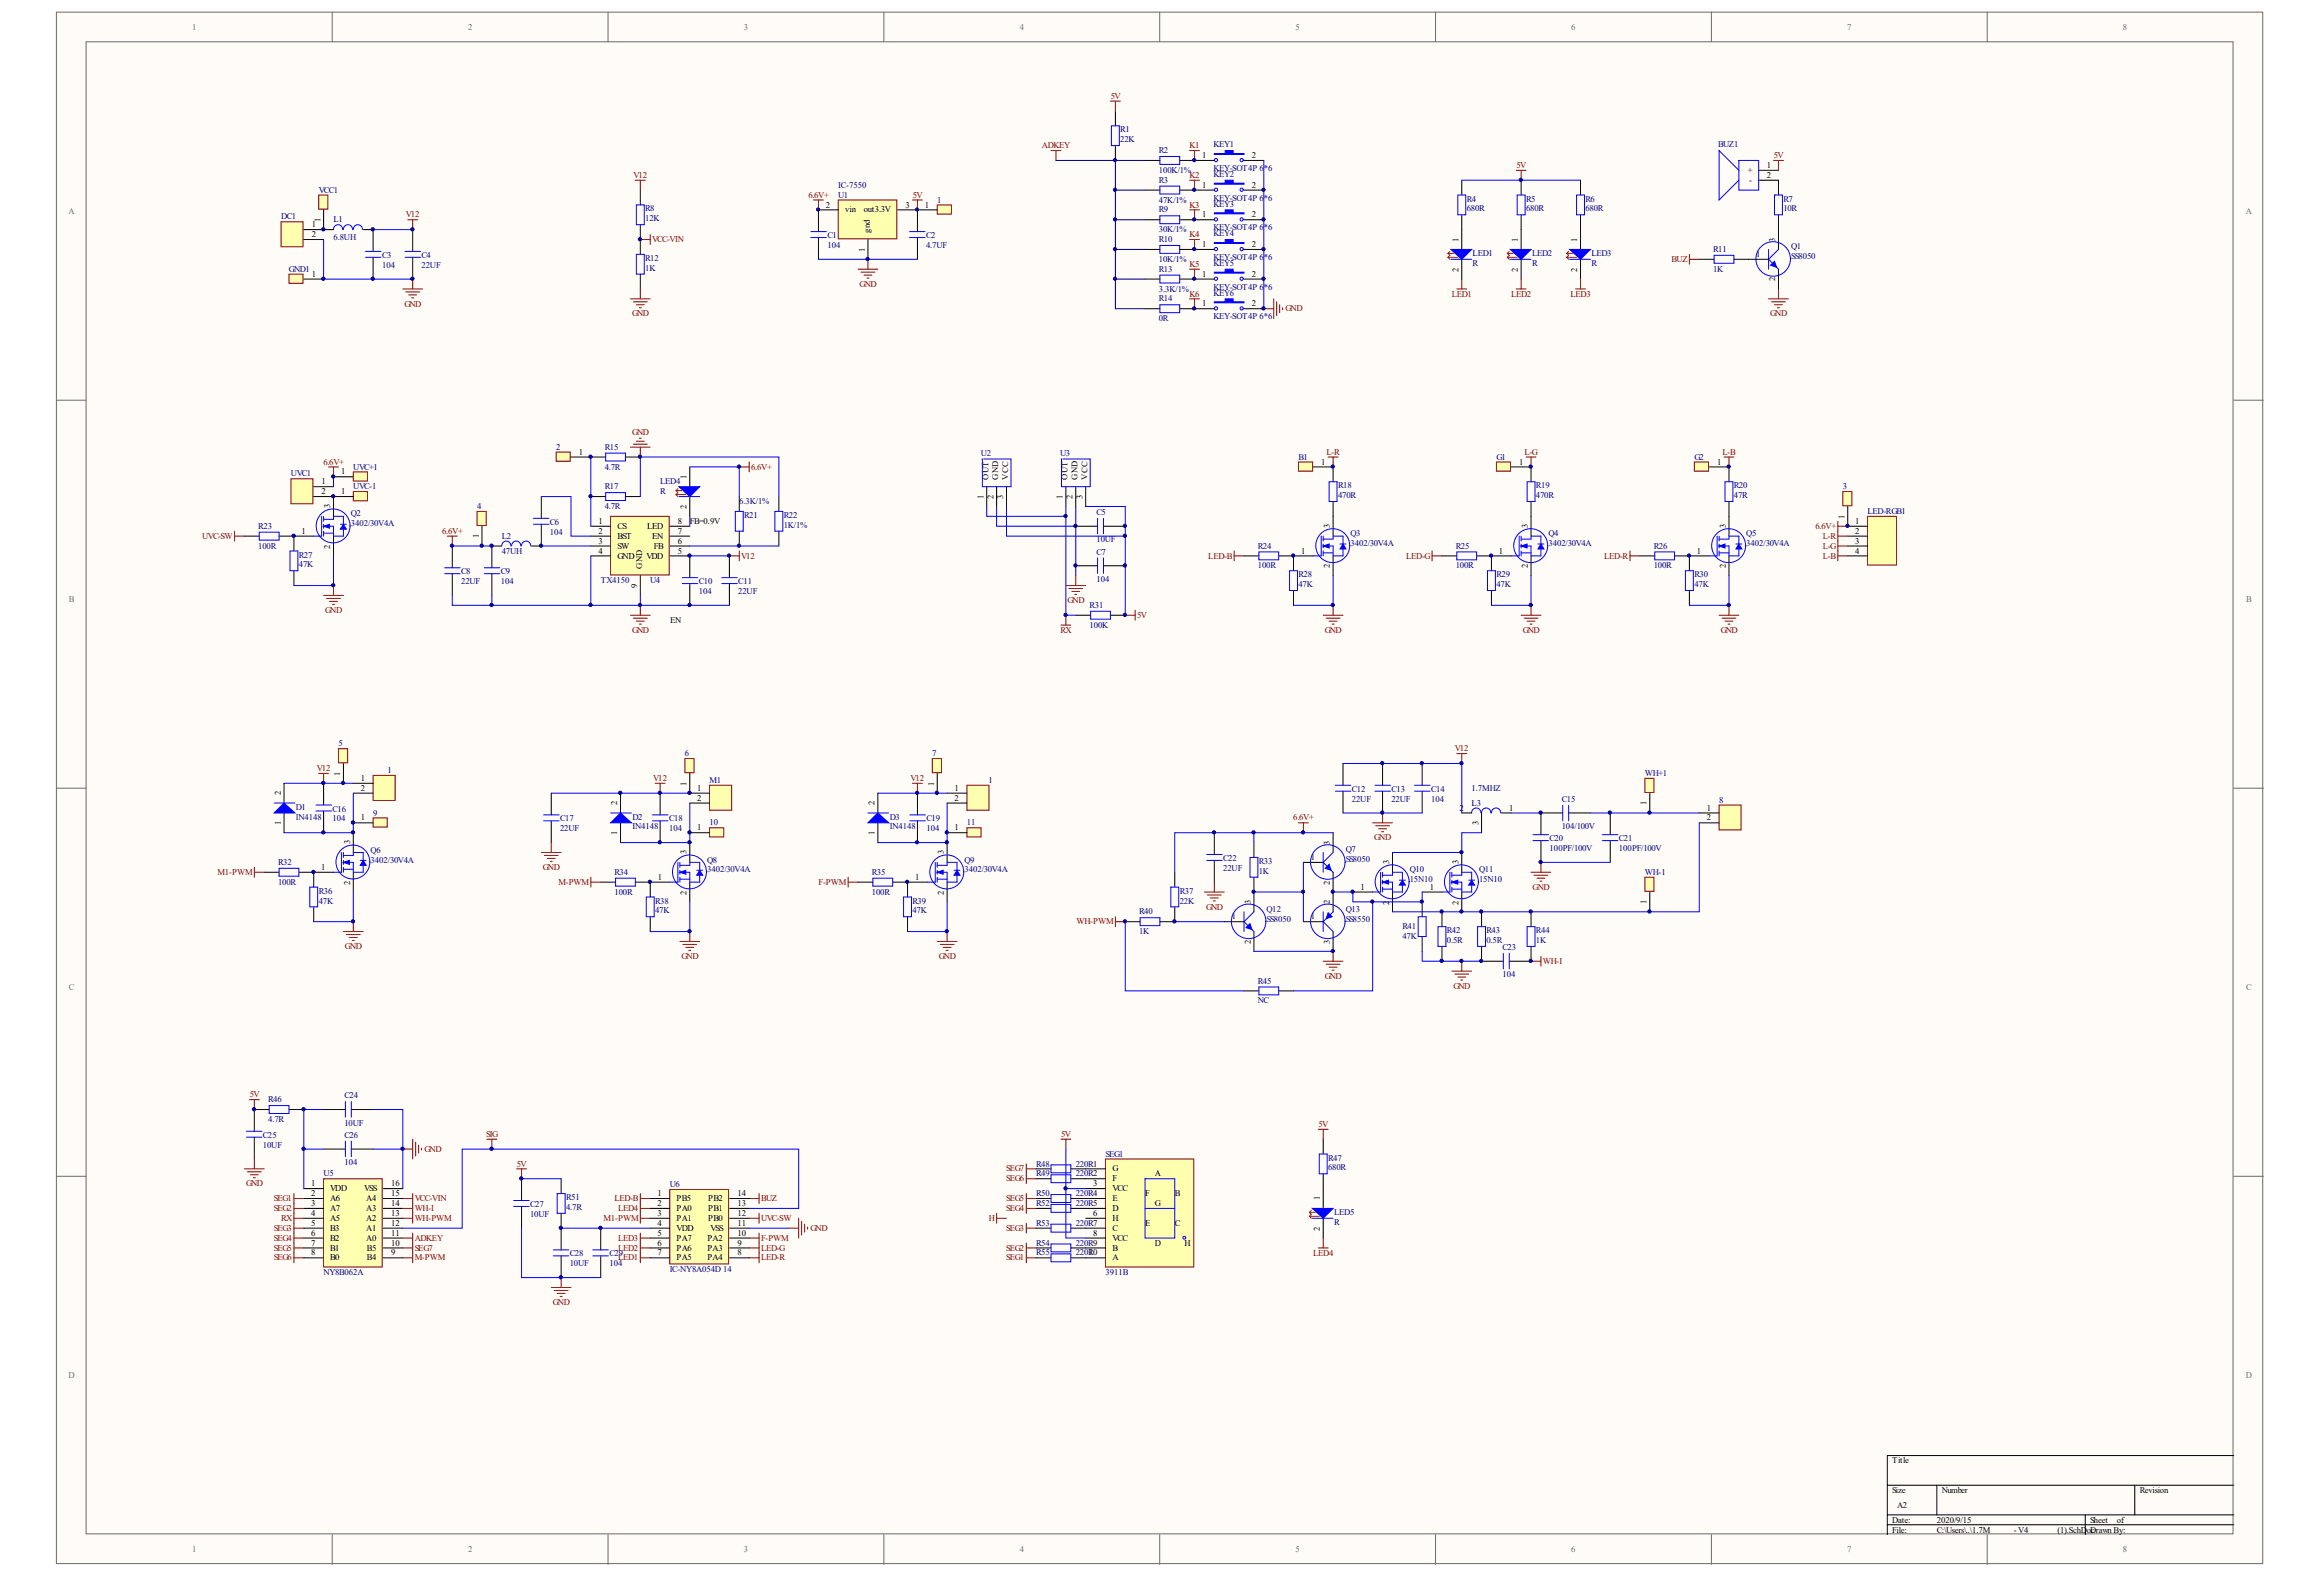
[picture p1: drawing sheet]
<svg xmlns="http://www.w3.org/2000/svg" width="272mm" height="185mm" viewBox="0 0 272 185" stroke-linecap="round" stroke-linejoin="round" font-family="sans-serif">
<defs><g id="words">
<g font-size="1" fill="#696969">
<text x="22.5" y="3.5">1</text>
<text x="54.8" y="3.5">2</text>
<text x="87.1" y="3.5">3</text>
<text x="119.4" y="3.5">4</text>
<text x="151.7" y="3.5">5</text>
<text x="184" y="3.5">6</text>
<text x="216.3" y="3.5">7</text>
<text x="248.6" y="3.5">8</text>
<text x="8" y="25">A</text>
<text x="262.9" y="25">A</text>
<text x="8.1" y="70.5">B</text>
<text x="263" y="70.5">B</text>
<text x="8.1" y="115.9">C</text>
<text x="263" y="115.9">C</text>
<text x="8" y="161.3">D</text>
<text x="262.9" y="161.3">D</text>
<text x="22.5" y="181.7">1</text>
<text x="54.8" y="181.7">2</text>
<text x="87.1" y="181.7">3</text>
<text x="119.4" y="181.7">4</text>
<text x="151.7" y="181.7">5</text>
<text x="184" y="181.7">6</text>
<text x="216.3" y="181.7">7</text>
<text x="248.6" y="181.7">8</text>
</g>
<g font-size="1" fill="#800000">
<text x="130.1" y="11.6">5V</text>
<text x="122" y="17.4">ADKEY</text>
<text x="139.3" y="17.4">K1</text>
<text x="74.2" y="20.8">V12</text>
<text x="94.6" y="23.1">6.6V+</text>
<text x="106.9" y="23.1">5V</text>
<text x="139.3" y="20.8">K2</text>
<text x="177.6" y="19.7">5V</text>
<text x="207.7" y="18.5">5V</text>
<text x="47.5" y="25.5">V12</text>
<text x="76.4" y="28.3">VCC-VIN</text>
<text x="139.3" y="24.3">K3</text>
<text x="139.3" y="27.8">K4</text>
<text x="47.3" y="35.9">GND</text>
<text x="100.7" y="33.6">GND</text>
<text x="139.3" y="31.2">K5</text>
<text x="139.3" y="34.7">K6</text>
<text x="170" y="34.7">LED1</text>
<text x="176.9" y="34.7">LED2</text>
<text x="183.9" y="34.7">LED3</text>
<text x="195.7" y="30.7">BUZ</text>
<text x="74" y="37.1">GND</text>
<text x="150.5" y="36.4">GND</text>
<text x="207.3" y="37.1">GND</text>
<text x="74" y="50.9">GND</text>
<text x="155.3" y="53.2">L-R</text>
<text x="178.5" y="53.2">L-G</text>
<text x="201.7" y="53.2">L-B</text>
<text x="37.9" y="54.4">6.6V+</text>
<text x="88" y="55">6.6V+</text>
<text x="23.7" y="63.1">UVC-SW</text>
<text x="51.8" y="62.5">6.6V+</text>
<text x="86.8" y="65.4">V12</text>
<text x="141.5" y="65.4">LED-B</text>
<text x="164.7" y="65.4">LED-G</text>
<text x="187.8" y="65.4">LED-R</text>
<text x="212.6" y="61.9">6.6V+</text>
<text x="213.4" y="63.1">L-R</text>
<text x="213.4" y="64.2">L-G</text>
<text x="213.4" y="65.4">L-B</text>
<text x="38.1" y="71.8">GND</text>
<text x="125" y="70.6">GND</text>
<text x="74" y="74.1">GND</text>
<text x="124.2" y="74.1">RX</text>
<text x="133.1" y="72.3">5V</text>
<text x="155.1" y="74.1">GND</text>
<text x="178.3" y="74.1">GND</text>
<text x="201.5" y="74.1">GND</text>
<text x="170.4" y="88">V12</text>
<text x="37.1" y="90.3">V12</text>
<text x="76.5" y="91.4">V12</text>
<text x="106.6" y="91.4">V12</text>
<text x="63.6" y="101.9">GND</text>
<text x="151.4" y="96.1">6.6V+</text>
<text x="160.9" y="98.4">GND</text>
<text x="25.5" y="102.4">M1-PWM</text>
<text x="65.4" y="103.6">M-PWM</text>
<text x="95.9" y="103.6">F-PWM</text>
<text x="141.2" y="106.5">GND</text>
<text x="179.4" y="104.2">GND</text>
<text x="40.4" y="111.1">GND</text>
<text x="79.8" y="112.3">GND</text>
<text x="109.9" y="112.3">GND</text>
<text x="126" y="108.2">WH-PWM</text>
<text x="180.7" y="112.8">WH-I</text>
<text x="155.1" y="114.6">GND</text>
<text x="170.2" y="115.8">GND</text>
<text x="29.2" y="128.5">5V</text>
<text x="154.4" y="131.9">5V</text>
<text x="49.7" y="134.8">GND</text>
<text x="56.9" y="133.1">SIG</text>
<text x="60.5" y="136.6">5V</text>
<text x="117.8" y="137.1">SEG7</text>
<text x="124.3" y="133.1">5V</text>
<text x="28.8" y="138.9">GND</text>
<text x="32.1" y="140.6">SEG1</text>
<text x="32.1" y="141.8">SEG2</text>
<text x="32.9" y="142.9">RX</text>
<text x="48.6" y="140.6">VCC-VIN</text>
<text x="48.6" y="142.9">WH-PWM</text>
<text x="48.6" y="141.8">WH-I</text>
<text x="70.7" y="142.9">M1-PWM</text>
<text x="71.9" y="140.6">LED-B</text>
<text x="72.4" y="141.8">LED4</text>
<text x="89.1" y="140.6">BUZ</text>
<text x="89.1" y="142.9">UVC-SW</text>
<text x="115.8" y="142.9">H</text>
<text x="117.8" y="141.8">SEG4</text>
<text x="117.8" y="140.6">SEG5</text>
<text x="117.8" y="138.3">SEG6</text>
<text x="32.1" y="144.1">SEG3</text>
<text x="32.1" y="146.4">SEG5</text>
<text x="32.1" y="145.2">SEG4</text>
<text x="32.1" y="147.6">SEG6</text>
<text x="48.6" y="147.6">M-PWM</text>
<text x="48.6" y="145.2">ADKEY</text>
<text x="48.6" y="146.4">SEG7</text>
<text x="72.4" y="147.6">LED1</text>
<text x="72.4" y="146.4">LED2</text>
<text x="72.4" y="145.2">LED3</text>
<text x="89.1" y="145.2">F-PWM</text>
<text x="89.1" y="146.4">LED-G</text>
<text x="89.1" y="147.6">LED-R</text>
<text x="94.9" y="144.1">GND</text>
<text x="117.8" y="147.6">SEG1</text>
<text x="117.8" y="146.4">SEG2</text>
<text x="117.8" y="144.1">SEG3</text>
<text x="153.7" y="147">LED4</text>
<text x="64.7" y="152.8">GND</text>
</g>
<g font-size="1" fill="#000080">
<text x="131.2" y="15.5">R1</text>
<text x="131.2" y="16.7">22K</text>
<text x="135.7" y="17.9">R2</text>
<text x="142.1" y="17.2">KEY1</text>
<text x="201.2" y="17.2">BUZ1</text>
<text x="37.3" y="22.6">VCC1</text>
<text x="98.1" y="23.1">U1</text>
<text x="98.1" y="22">IC-7550</text>
<text x="109.7" y="23.7">1</text>
<text x="135.7" y="20.2">100K/1%</text>
<text x="135.7" y="21.4">R3</text>
<text x="135.7" y="23.7">47K/1%</text>
<text x="142.1" y="20">KEY-SOT4P 6</text>
<text x="142.1" y="20.7">KEY2</text>
<text x="142.1" y="23.5">KEY-SOT4P 6</text>
<text x="148" y="20">*6</text>
<text x="148" y="23.5">*6</text>
<text x="171.7" y="23.6">R4</text>
<text x="178.7" y="23.6">R5</text>
<text x="185.6" y="23.6">R6</text>
<text x="208.8" y="23.6">R7</text>
<text x="32.9" y="25.7">DC1</text>
<text x="39" y="26">L1</text>
<text x="39" y="28.1">6.8UH</text>
<text x="75.6" y="24.8">R8</text>
<text x="75.6" y="25.9">12K</text>
<text x="96.9" y="27.9">C1</text>
<text x="96.9" y="29">104</text>
<text x="108.4" y="27.9">C2</text>
<text x="108.4" y="29">4.7UF</text>
<text x="135.7" y="24.9">R9</text>
<text x="135.7" y="27.2">30K/1%</text>
<text x="135.7" y="28.3">R10</text>
<text x="142.1" y="24.2">KEY3</text>
<text x="142.1" y="27">KEY-SOT4P 6</text>
<text x="142.1" y="27.7">KEY4</text>
<text x="148" y="27">*6</text>
<text x="171.7" y="24.8">680R</text>
<text x="172.4" y="30">LED1</text>
<text x="178.7" y="24.8">680R</text>
<text x="179.4" y="30">LED2</text>
<text x="185.6" y="24.8">680R</text>
<text x="186.3" y="30">LED3</text>
<text x="200.6" y="29.5">R11</text>
<text x="208.8" y="24.8">10R</text>
<text x="209.7" y="29.2">Q1</text>
<text x="33.8" y="31.8">GND1</text>
<text x="44.7" y="30.2">C3</text>
<text x="44.7" y="31.4">104</text>
<text x="49.4" y="30.2">C4</text>
<text x="49.4" y="31.4">22UF</text>
<text x="75.6" y="30.5">R12</text>
<text x="75.6" y="31.7">1K</text>
<text x="135.7" y="30.7">10K/1%</text>
<text x="135.7" y="31.8">R13</text>
<text x="135.7" y="34.1">3.3K/1%</text>
<text x="135.7" y="35.3">R14</text>
<text x="142.1" y="30.4">KEY-SOT4P 6</text>
<text x="142.1" y="31.1">KEY5</text>
<text x="142.1" y="33.9">KEY-SOT4P 6</text>
<text x="142.1" y="34.6">KEY6</text>
<text x="148" y="30.4">*6</text>
<text x="148" y="33.9">*6</text>
<text x="172.4" y="31.1">R</text>
<text x="179.4" y="31.1">R</text>
<text x="186.3" y="31.1">R</text>
<text x="200.6" y="31.8">1K</text>
<text x="209.7" y="30.3">SS8050</text>
<text x="135.7" y="37.6">0R</text>
<text x="142.1" y="37.4">KEY-SOT4P 6*6</text>
<text x="65.1" y="52.7">2</text>
<text x="70.8" y="52.7">R15</text>
<text x="114.9" y="53.3">U2</text>
<text x="124.1" y="53.3">U3</text>
<text x="152" y="53.8">B1</text>
<text x="175.2" y="53.8">G1</text>
<text x="198.4" y="53.8">G2</text>
<text x="34.1" y="55.8">UVC1</text>
<text x="41.4" y="55">UVC+1</text>
<text x="41.4" y="57.3">UVC-1</text>
<text x="55.9" y="59.6">4</text>
<text x="70.8" y="57.3">R17</text>
<text x="70.8" y="59.6">4.7R</text>
<text x="70.8" y="55">4.7R</text>
<text x="77.3" y="56.7">LED4</text>
<text x="77.3" y="57.9">R</text>
<text x="86.6" y="59">6.3K/1%</text>
<text x="156.7" y="57.2">R18</text>
<text x="156.7" y="58.3">470R</text>
<text x="179.8" y="57.2">R19</text>
<text x="179.8" y="58.3">470R</text>
<text x="203" y="57.2">R20</text>
<text x="203" y="58.3">47R</text>
<text x="215.8" y="57.3">3</text>
<text x="30.2" y="61.9">R23</text>
<text x="30.2" y="64.2">100R</text>
<text x="35" y="65.3">R27</text>
<text x="41.1" y="60.5">Q2</text>
<text x="41.1" y="61.6">3402/30V4A</text>
<text x="58.7" y="63.1">L2</text>
<text x="58.7" y="64.8">47UH</text>
<text x="64.4" y="61.4">C6</text>
<text x="64.4" y="62.6">104</text>
<text x="87.1" y="60.6">R21</text>
<text x="91.8" y="60.6">R22</text>
<text x="91.8" y="61.8">1K/1%</text>
<text x="128.4" y="60.3">C5</text>
<text x="128.4" y="63.5">10UF</text>
<text x="128.4" y="64.9">C7</text>
<text x="147.3" y="64.2">R24</text>
<text x="158.1" y="62.8">Q3</text>
<text x="158.1" y="63.9">3402/30V4A</text>
<text x="170.5" y="64.2">R25</text>
<text x="181.3" y="62.8">Q4</text>
<text x="181.3" y="63.9">3402/30V4A</text>
<text x="193.6" y="64.2">R26</text>
<text x="204.5" y="62.8">Q5</text>
<text x="204.5" y="63.9">3402/30V4A</text>
<text x="218.7" y="60.2">LED-RGB1</text>
<text x="35" y="66.4">47K</text>
<text x="54" y="67.2">C8</text>
<text x="54" y="68.4">22UF</text>
<text x="58.6" y="67.2">C9</text>
<text x="58.6" y="68.4">104</text>
<text x="70.3" y="68.3">TX4150</text>
<text x="76.1" y="68.3">U4</text>
<text x="81.8" y="68.4">C10</text>
<text x="81.8" y="69.6">104</text>
<text x="86.4" y="68.4">C11</text>
<text x="86.4" y="69.6">22UF</text>
<text x="127.6" y="71.2">R31</text>
<text x="128.4" y="68.1">104</text>
<text x="147.3" y="66.5">100R</text>
<text x="152" y="67.6">R28</text>
<text x="152" y="68.7">47K</text>
<text x="170.5" y="66.5">100R</text>
<text x="175.2" y="67.6">R29</text>
<text x="175.2" y="68.7">47K</text>
<text x="193.6" y="66.5">100R</text>
<text x="198.4" y="67.6">R30</text>
<text x="198.4" y="68.7">47K</text>
<text x="127.6" y="73.5">100K</text>
<text x="39.6" y="87.4">5</text>
<text x="80.2" y="88.5">6</text>
<text x="109.2" y="88.5">7</text>
<text x="34.6" y="94.8">D1</text>
<text x="34.6" y="95.9">IN4148</text>
<text x="38.9" y="95">C16</text>
<text x="43.7" y="95.5">9</text>
<text x="45.4" y="90.5">1</text>
<text x="74" y="95.9">D2</text>
<text x="83.1" y="91.7">M1</text>
<text x="104.2" y="95.9">D3</text>
<text x="115.7" y="91.7">1</text>
<text x="158.3" y="92.7">C12</text>
<text x="158.3" y="93.9">22UF</text>
<text x="162.9" y="92.7">C13</text>
<text x="162.9" y="93.9">22UF</text>
<text x="167.6" y="92.7">C14</text>
<text x="167.6" y="93.9">104</text>
<text x="172.3" y="94.3">L3</text>
<text x="172.3" y="92.6">1.7MHZ</text>
<text x="182.9" y="93.9">C15</text>
<text x="192.6" y="90.8">WH+1</text>
<text x="201.3" y="94">8</text>
<text x="32.6" y="101.3">R32</text>
<text x="38.9" y="96.2">104</text>
<text x="43.4" y="99.8">Q6</text>
<text x="43.4" y="101">3402/30V4A</text>
<text x="65.6" y="96.2">C17</text>
<text x="65.6" y="97.3">22UF</text>
<text x="74" y="97.1">IN4148</text>
<text x="78.3" y="96.2">C18</text>
<text x="78.3" y="97.3">104</text>
<text x="82.8" y="101">Q8</text>
<text x="83.1" y="96.6">10</text>
<text x="104.2" y="97.1">IN4148</text>
<text x="108.5" y="96.2">C19</text>
<text x="108.5" y="97.3">104</text>
<text x="112.9" y="101">Q9</text>
<text x="113.2" y="96.6">11</text>
<text x="143.2" y="100.8">C22</text>
<text x="143.2" y="102">22UF</text>
<text x="147.4" y="101.1">R33</text>
<text x="157.6" y="99.8">Q7</text>
<text x="157.6" y="100.9">SS8050</text>
<text x="181.4" y="98.5">C20</text>
<text x="181.4" y="99.6">100PF/100V</text>
<text x="182.9" y="97.1">104/100V</text>
<text x="189.5" y="98.5">C21</text>
<text x="189.5" y="99.6">100PF/100V</text>
<text x="32.6" y="103.6">100R</text>
<text x="37.3" y="104.6">R36</text>
<text x="37.3" y="105.8">47K</text>
<text x="72" y="102.4">R34</text>
<text x="72" y="104.7">100R</text>
<text x="76.7" y="105.8">R38</text>
<text x="76.7" y="106.9">47K</text>
<text x="82.8" y="102.1">3402/30V4A</text>
<text x="102.1" y="102.4">R35</text>
<text x="102.1" y="104.7">100R</text>
<text x="106.8" y="105.8">R39</text>
<text x="106.8" y="106.9">47K</text>
<text x="112.9" y="102.1">3402/30V4A</text>
<text x="133.4" y="107.1">R40</text>
<text x="138.1" y="104.6">R37</text>
<text x="138.1" y="105.8">22K</text>
<text x="147.4" y="102.3">1K</text>
<text x="148.3" y="106.7">Q12</text>
<text x="148.3" y="107.9">SS8050</text>
<text x="157.6" y="106.7">Q13</text>
<text x="157.6" y="107.9">SS8550</text>
<text x="165.1" y="102.1">Q10</text>
<text x="165.1" y="103.3">15N10</text>
<text x="173.2" y="102.1">Q11</text>
<text x="173.2" y="103.3">15N10</text>
<text x="192.6" y="102.4">WH-1</text>
<text x="133.4" y="109.4">1K</text>
<text x="164.2" y="108.8">R41</text>
<text x="164.2" y="109.9">47K</text>
<text x="169.4" y="109.3">R42</text>
<text x="169.4" y="110.4">0.5R</text>
<text x="174" y="109.3">R43</text>
<text x="174" y="110.4">0.5R</text>
<text x="175.9" y="111.2">C23</text>
<text x="179.8" y="109.3">R44</text>
<text x="179.8" y="110.4">1K</text>
<text x="147.3" y="115.2">R45</text>
<text x="147.3" y="117.5">NC</text>
<text x="175.9" y="114.4">104</text>
<text x="31.4" y="129">R46</text>
<text x="31.4" y="131.4">4.7R</text>
<text x="40.3" y="128.6">C24</text>
<text x="40.3" y="131.8">10UF</text>
<text x="30.8" y="133.2">C25</text>
<text x="30.8" y="134.4">10UF</text>
<text x="37.9" y="137.7">U5</text>
<text x="40.3" y="133.2">C26</text>
<text x="40.3" y="136.4">104</text>
<text x="121.3" y="136.6">R48</text>
<text x="121.3" y="137.7">R49</text>
<text x="126" y="136.6">220R1</text>
<text x="126" y="137.7">220R2</text>
<text x="129.4" y="135.4">SEG1</text>
<text x="155.5" y="135.9">R47</text>
<text x="155.5" y="137">680R</text>
<text x="62.1" y="141.3">C27</text>
<text x="62.1" y="142.5">10UF</text>
<text x="66.3" y="140.5">R51</text>
<text x="66.3" y="141.7">4.7R</text>
<text x="78.4" y="139">U6</text>
<text x="121.3" y="140">R50</text>
<text x="121.3" y="143.5">R53</text>
<text x="121.3" y="141.2">R52</text>
<text x="126" y="140">220R4</text>
<text x="126" y="143.5">220R7</text>
<text x="126" y="141.2">220R5</text>
<text x="156.2" y="142.2">LED5</text>
<text x="156.2" y="143.4">R</text>
<text x="37.9" y="149.3">NY8B062A</text>
<text x="66.7" y="147.1">C28</text>
<text x="66.7" y="148.3">10UF</text>
<text x="71.3" y="147.1">C29</text>
<text x="71.3" y="148.3">104</text>
<text x="78.4" y="148.9">IC-NY8A054D 14</text>
<text x="121.3" y="145.8">R54</text>
<text x="121.3" y="147">R55</text>
<text x="126" y="145.8">220R9</text>
<text x="126" y="147">220R</text>
<text x="129.4" y="149.3">3911B</text>
</g>
<g font-size="1">
<text x="140.7" y="18.5">1</text>
<text x="140.7" y="22">1</text>
<text x="146.6" y="18.5">2</text>
<text x="146.6" y="22">2</text>
<text x="204.6" y="20.2">+</text>
<text x="204.8" y="21.4">-</text>
<text x="206.9" y="19.7">1</text>
<text x="206.9" y="20.8">2</text>
<text x="36.5" y="26.6">1</text>
<text x="36.5" y="27.8">2</text>
<text x="37.5" y="26" transform="rotate(-90 37.5 26)">1</text>
<text x="96.7" y="24.3">2</text>
<text x="99" y="24.9">vin</text>
<text x="101.2" y="24.9">out3.3V</text>
<text x="101.2" y="29.5" transform="rotate(-90 101.2 29.5)">1</text>
<text x="101.8" y="27.2" transform="rotate(-90 101.8 27.2)">gnd</text>
<text x="106" y="24.3">3</text>
<text x="108.3" y="24.3">1</text>
<text x="140.7" y="25.5">1</text>
<text x="140.7" y="28.9">1</text>
<text x="146.6" y="25.5">2</text>
<text x="146.6" y="28.9">2</text>
<text x="170.8" y="28.3" transform="rotate(-90 170.8 28.3)">1</text>
<text x="177.7" y="28.3" transform="rotate(-90 177.7 28.3)">1</text>
<text x="184.7" y="28.3" transform="rotate(-90 184.7 28.3)">1</text>
<text x="207.9" y="28.3" transform="rotate(-90 207.9 28.3)">3</text>
<text x="36.5" y="32.4">1</text>
<text x="140.7" y="32.4">1</text>
<text x="140.7" y="35.9">1</text>
<text x="146.6" y="32.4">2</text>
<text x="146.6" y="35.9">2</text>
<text x="170.8" y="31.8" transform="rotate(-90 170.8 31.8)">2</text>
<text x="177.7" y="31.8" transform="rotate(-90 177.7 31.8)">2</text>
<text x="184.7" y="31.8" transform="rotate(-90 184.7 31.8)">2</text>
<text x="205.6" y="30.1">1</text>
<text x="207.9" y="32.9" transform="rotate(-90 207.9 32.9)">2</text>
<text x="67.8" y="53.2">1</text>
<text x="37.7" y="56.7">1</text>
<text x="37.7" y="57.9">2</text>
<text x="38.7" y="59.5" transform="rotate(-90 38.7 59.5)">3</text>
<text x="39.9" y="55.5">1</text>
<text x="39.9" y="57.9">1</text>
<text x="80.4" y="59.6" transform="rotate(-90 80.4 59.6)">2</text>
<text x="80.4" y="56.1" transform="rotate(-90 80.4 56.1)">1</text>
<text x="115.2" y="58.4" transform="rotate(-90 115.2 58.4)">1</text>
<text x="115.7" y="56.2" transform="rotate(-90 115.7 56.2)">OUT</text>
<text x="116.3" y="58.4" transform="rotate(-90 116.3 58.4)">2</text>
<text x="116.9" y="56.2" transform="rotate(-90 116.9 56.2)">GND</text>
<text x="117.5" y="58.4" transform="rotate(-90 117.5 58.4)">3</text>
<text x="118" y="56.2" transform="rotate(-90 118 56.2)">VCC</text>
<text x="124.4" y="58.4" transform="rotate(-90 124.4 58.4)">1</text>
<text x="125" y="56.2" transform="rotate(-90 125 56.2)">OUT</text>
<text x="125.6" y="58.4" transform="rotate(-90 125.6 58.4)">2</text>
<text x="126.2" y="56.2" transform="rotate(-90 126.2 56.2)">GND</text>
<text x="126.7" y="58.4" transform="rotate(-90 126.7 58.4)">3</text>
<text x="127.3" y="56.2" transform="rotate(-90 127.3 56.2)">VCC</text>
<text x="154.7" y="54.4">1</text>
<text x="177.9" y="54.4">1</text>
<text x="201" y="54.4">1</text>
<text x="35.3" y="62.5">1</text>
<text x="38.7" y="64.2" transform="rotate(-90 38.7 64.2)">2</text>
<text x="56.1" y="63" transform="rotate(-90 56.1 63)">1</text>
<text x="70.1" y="61.3">1</text>
<text x="70.1" y="62.5">2</text>
<text x="70.1" y="63.6">3</text>
<text x="70.1" y="64.8">4</text>
<text x="72.3" y="61.9">CS</text>
<text x="72.3" y="63.1">BST</text>
<text x="72.3" y="64.2">SW</text>
<text x="72.3" y="65.4">GND</text>
<text x="75.7" y="65.4">VDD</text>
<text x="75.8" y="61.9">LED</text>
<text x="76.4" y="63.1">EN</text>
<text x="76.5" y="64.2">FB</text>
<text x="79.4" y="64.8">5</text>
<text x="79.4" y="63.6">6</text>
<text x="79.4" y="62.5">7</text>
<text x="79.4" y="61.3">8</text>
<text x="80.8" y="61.3">FB=0.9V</text>
<text x="152.3" y="64.8">1</text>
<text x="155.7" y="61.8" transform="rotate(-90 155.7 61.8)">3</text>
<text x="175.5" y="64.8">1</text>
<text x="178.9" y="61.8" transform="rotate(-90 178.9 61.8)">3</text>
<text x="198.7" y="64.8">1</text>
<text x="202.1" y="61.8" transform="rotate(-90 202.1 61.8)">3</text>
<text x="216" y="60.7" transform="rotate(-90 216 60.7)">1</text>
<text x="217.2" y="61.3">1</text>
<text x="217.2" y="62.5">2</text>
<text x="217.2" y="63.6">3</text>
<text x="217.2" y="64.8">4</text>
<text x="74.6" y="68.8" transform="rotate(-90 74.6 68.8)">9</text>
<text x="75.2" y="66.6" transform="rotate(-90 75.2 66.6)">GND</text>
<text x="155.7" y="66.5" transform="rotate(-90 155.7 66.5)">2</text>
<text x="178.9" y="66.5" transform="rotate(-90 178.9 66.5)">2</text>
<text x="202.1" y="66.5" transform="rotate(-90 202.1 66.5)">2</text>
<text x="78.4" y="72.9">EN</text>
<text x="32.9" y="93.1" transform="rotate(-90 32.9 93.1)">2</text>
<text x="39.8" y="90.8" transform="rotate(-90 39.8 90.8)">1</text>
<text x="42.2" y="91.4">1</text>
<text x="42.2" y="92.6">2</text>
<text x="72.3" y="94.2" transform="rotate(-90 72.3 94.2)">2</text>
<text x="80.4" y="92" transform="rotate(-90 80.4 92)">1</text>
<text x="81.6" y="92.6">1</text>
<text x="81.6" y="93.7">2</text>
<text x="102.4" y="94.2" transform="rotate(-90 102.4 94.2)">2</text>
<text x="109.4" y="92" transform="rotate(-90 109.4 92)">1</text>
<text x="111.8" y="92.6">1</text>
<text x="111.8" y="93.7">2</text>
<text x="170.9" y="94.9">2</text>
<text x="176.7" y="94.9">1</text>
<text x="192.8" y="94.3" transform="rotate(-90 192.8 94.3)">1</text>
<text x="199.8" y="94.9">1</text>
<text x="32.9" y="96.6" transform="rotate(-90 32.9 96.6)">1</text>
<text x="37.6" y="101.8">1</text>
<text x="41" y="98.8" transform="rotate(-90 41 98.8)">3</text>
<text x="42.2" y="96.1">1</text>
<text x="72.3" y="97.8" transform="rotate(-90 72.3 97.8)">1</text>
<text x="80.4" y="100" transform="rotate(-90 80.4 100)">3</text>
<text x="81.6" y="97.2">1</text>
<text x="102.4" y="97.8" transform="rotate(-90 102.4 97.8)">1</text>
<text x="110.5" y="100" transform="rotate(-90 110.5 100)">3</text>
<text x="111.8" y="97.2">1</text>
<text x="153.5" y="100.7">1</text>
<text x="155.7" y="98.9" transform="rotate(-90 155.7 98.9)">3</text>
<text x="162.7" y="101.2" transform="rotate(-90 162.7 101.2)">3</text>
<text x="170.8" y="101.2" transform="rotate(-90 170.8 101.2)">3</text>
<text x="173.1" y="96.6" transform="rotate(-90 173.1 96.6)">3</text>
<text x="199.8" y="96.1">2</text>
<text x="41" y="103.6" transform="rotate(-90 41 103.6)">2</text>
<text x="77" y="103">1</text>
<text x="80.4" y="104.7" transform="rotate(-90 80.4 104.7)">2</text>
<text x="107.1" y="103">1</text>
<text x="110.5" y="104.7" transform="rotate(-90 110.5 104.7)">2</text>
<text x="144.2" y="107.6">1</text>
<text x="146.4" y="105.8" transform="rotate(-90 146.4 105.8)">3</text>
<text x="153.5" y="107.6">1</text>
<text x="155.7" y="105.8" transform="rotate(-90 155.7 105.8)">2</text>
<text x="155.7" y="103.6" transform="rotate(-90 155.7 103.6)">2</text>
<text x="159.3" y="104.2">1</text>
<text x="162.7" y="105.9" transform="rotate(-90 162.7 105.9)">2</text>
<text x="167.4" y="104.2">1</text>
<text x="170.8" y="105.9" transform="rotate(-90 170.8 105.9)">2</text>
<text x="192.8" y="105.9" transform="rotate(-90 192.8 105.9)">1</text>
<text x="146.4" y="110.5" transform="rotate(-90 146.4 110.5)">2</text>
<text x="155.7" y="110.5" transform="rotate(-90 155.7 110.5)">3</text>
<text x="130.2" y="137.1">G</text>
<text x="135.2" y="137.7">A</text>
<text x="36.4" y="143.5">5</text>
<text x="36.4" y="138.9">1</text>
<text x="36.4" y="140">2</text>
<text x="36.4" y="141.2">3</text>
<text x="36.4" y="142.4">4</text>
<text x="38.7" y="139.5">VDD</text>
<text x="38.7" y="140.6">A6</text>
<text x="38.7" y="141.8">A7</text>
<text x="38.7" y="142.9">A5</text>
<text x="42.6" y="139.5">VSS</text>
<text x="42.9" y="142.9">A2</text>
<text x="42.9" y="141.8">A3</text>
<text x="42.9" y="140.6">A4</text>
<text x="45.8" y="142.4">13</text>
<text x="45.8" y="141.2">14</text>
<text x="45.8" y="140">15</text>
<text x="45.8" y="138.9">16</text>
<text x="45.8" y="143.5">12</text>
<text x="77" y="143.5">4</text>
<text x="77" y="140">1</text>
<text x="77" y="141.2">2</text>
<text x="77" y="142.4">3</text>
<text x="79.2" y="140.6">PB5</text>
<text x="79.2" y="141.8">PA0</text>
<text x="79.2" y="142.9">PA1</text>
<text x="82.9" y="142.9">PB0</text>
<text x="82.9" y="141.8">PB1</text>
<text x="82.9" y="140.6">PB2</text>
<text x="86.4" y="142.4">12</text>
<text x="86.4" y="141.2">13</text>
<text x="86.4" y="140">14</text>
<text x="86.4" y="143.5">11</text>
<text x="128" y="138.9">3</text>
<text x="128" y="142.4">6</text>
<text x="130.2" y="138.3">F</text>
<text x="130.2" y="139.5">VCC</text>
<text x="130.2" y="140.6">E</text>
<text x="130.2" y="141.8">D</text>
<text x="130.2" y="142.9">H</text>
<text x="134.1" y="143.5">E</text>
<text x="134.1" y="140">F</text>
<text x="135.2" y="141.2">G</text>
<text x="137.5" y="143.5">C</text>
<text x="137.5" y="140">B</text>
<text x="154.6" y="140.5" transform="rotate(-90 154.6 140.5)">1</text>
<text x="36.4" y="144.7">6</text>
<text x="36.4" y="145.8">7</text>
<text x="36.4" y="147">8</text>
<text x="38.7" y="144.1">B3</text>
<text x="38.7" y="145.2">B2</text>
<text x="38.7" y="146.4">B1</text>
<text x="38.7" y="147.6">B0</text>
<text x="42.9" y="145.2">A0</text>
<text x="42.9" y="144.1">A1</text>
<text x="43" y="147.6">B4</text>
<text x="43" y="146.4">B5</text>
<text x="45.8" y="147">9</text>
<text x="45.8" y="145.8">10</text>
<text x="45.8" y="144.7">11</text>
<text x="77" y="144.7">5</text>
<text x="77" y="145.8">6</text>
<text x="77" y="147">7</text>
<text x="79.2" y="144.1">VDD</text>
<text x="79.2" y="145.2">PA7</text>
<text x="79.2" y="146.4">PA6</text>
<text x="79.2" y="147.6">PA5</text>
<text x="82.9" y="147.6">PA4</text>
<text x="82.9" y="146.4">PA3</text>
<text x="82.9" y="145.2">PA2</text>
<text x="83.2" y="144.1">VSS</text>
<text x="86.4" y="147">8</text>
<text x="86.4" y="145.8">9</text>
<text x="86.4" y="144.7">10</text>
<text x="127.5" y="147">10</text>
<text x="128" y="144.7">8</text>
<text x="130.2" y="144.1">C</text>
<text x="130.2" y="145.2">VCC</text>
<text x="130.2" y="146.4">B</text>
<text x="130.2" y="147.6">A</text>
<text x="135.2" y="145.8">D</text>
<text x="138.7" y="145.8">H</text>
<text x="154.6" y="144.1" transform="rotate(-90 154.6 144.1)">2</text>
<text x="221.6" y="171.3">Title</text>
<text x="221.6" y="174.8">Size</text>
<text x="221.6" y="178.3">Date:</text>
<text x="221.6" y="179.4">File:</text>
<text x="222.1" y="176.5">A2</text>
<text x="226.8" y="178.3">2020/9/15</text>
<text x="226.8" y="179.4">C:\Users\..\1.7M</text>
<text x="227.4" y="174.8">Number</text>
<text x="235.8" y="179.4">- V4</text>
<text x="240.9" y="179.4">(1).SchD</text>
<text x="244.4" y="179.4">oc</text>
<text x="244.7" y="178.3">Sheet</text>
<text x="244.7" y="179.4">Drawn By:</text>
<text x="247.9" y="178.3">of</text>
<text x="250.5" y="174.8">Revision</text>
</g>
</g></defs>
<g fill="#fffcf8" stroke="#696969" stroke-width=".12">
<path d="M6.6 1.4h258.3v181.7h-258.3z"/>
<path d="M10.1 4.9h251.4v174.7h-251.4z"/>
</g>
<g fill="none" stroke="#696969" stroke-width=".12">
<path d="M38.9 1.4v3.5M71.2 1.4v3.5M103.5 1.4v3.5M135.8 1.4v3.5M168.1 1.4v3.5M200.4 1.4v3.5M232.7 1.4v3.5M6.6 46.8h3.5M261.5 46.8h3.5M6.6 92.3h3.5M261.5 92.3h3.5M6.6 137.7h3.5"/>
<path d="M261.5 137.7h3.5M38.9 179.7v3.4M71.2 179.7v3.4M103.5 179.7v3.4M135.8 179.7v3.4M168.1 179.7v3.4M200.4 179.7v3.4M232.7 179.7v3.4"/>
</g>
<path d="M221 173.9h40.5M221 177.3h40.5M221 178.5h40.5M226.8 173.9v3.4M244.2 177.3v2.4M250 173.9v3.4M261.5 170.4h-40.5v9.3" fill="none" stroke="#000" stroke-width=".12"/>
<path d="M32.9 26h2.6v2.9h-2.6z" fill="#ffffb0" stroke="#800000" stroke-width=".12"/>
<path d="M35.6 26.9h3.4M35.6 28h2.3M42.5 26.9h1.2v2.5M43.7 30.1v2.6" fill="none" stroke="#000" stroke-width=".12"/>
<path d="M40.1 26.9a.53 .53 0 0 0-.5-.6 .53 .53 0 0 0-.5 .6M41.3 26.9a.53 .53 0 0 0-.6-.6 .53 .53 0 0 0-.5 .6M42.4 26.9a.53 .53 0 0 0-.5-.6 .53 .53 0 0 0-.5 .6M42.8 29.4h1.8M42.8 30.1h1.8" fill="none" stroke="#00f" stroke-width=".12"/>
<path d="M47.2 33.8h2.3M47.5 34.2h1.6M47.7 25.7h1.2M47.9 34.5h.9M48.2 34.9h.2M48.3 25.7v1.2M48.3 32.7v1.1" fill="none" stroke="#800000" stroke-width=".12"/>
<path d="M33.8 32.1h1.7v1.1h-1.7z" fill="#ffffb0" stroke="#800000" stroke-width=".12"/>
<g fill="none" stroke="#000" stroke-width=".12">
<path d="M139.9 18.8h2.3M145.7 18.8h2.3M35.6 32.7h2.3M139.9 32.7h2.3M139.9 22.3h2.3M139.9 25.7h2.3M139.9 29.2h2.3M145.7 32.7h2.3M145.7 22.3h2.3M145.7 25.7h2.3M145.7 29.2h2.3M171.2 21.1v1.7"/>
<path d="M171.2 25.1v4.1M171.2 30.4v2.3M178.1 21.1v1.7M178.1 25.1v4.1M178.1 30.4v2.3M185.1 21.1v1.7M185.1 25.1v4.1M185.1 30.4v2.3"/>
</g>
<g fill="#00f" stroke="#00f" stroke-width=".12">
<path d="M169.9 29.2h2.4l-1.1 1.2z"/>
<path d="M176.8 29.2h2.5l-1.2 1.2z"/>
<path d="M183.8 29.2h2.4l-1.1 1.2z"/>
<path d="M142.2 18h1.3v-.4h.9v.4h1.3v.1h-3.5z" fill-rule="evenodd"/>
<path d="M142.2 21.4h1.3v-.3h.9v.3h1.3v.2h-3.5z" fill-rule="evenodd"/>
<path d="M142.2 24.9h1.3v-.3h.9v.3h1.3v.1h-3.5z" fill-rule="evenodd"/>
<path d="M142.2 28.4h1.3v-.4h.9v.4h1.3v.1h-3.5z" fill-rule="evenodd"/>
<path d="M142.2 31.9h1.3v-.4h.9v.4h1.3v.1h-3.5z" fill-rule="evenodd"/>
</g>
<g fill="none" stroke="#00f" stroke-width=".12">
<path d="M169.9 30.4h2.4M170.7 22.8h.9v2.3h-.9zM171.2 21.1h13.9M176.8 30.4h2.5M177.6 22.8h1v2.3h-1zM183.8 30.4h2.4M184.6 22.8h.9v2.3h-.9z"/>
<circle cx="142.4" cy="18.7" r=".19"/>
<circle cx="145.4" cy="18.7" r=".19"/>
<circle cx="142.4" cy="29.2" r=".19"/>
<circle cx="142.4" cy="25.7" r=".19"/>
<circle cx="142.4" cy="32.6" r=".19"/>
<circle cx="142.4" cy="22.2" r=".19"/>
<circle cx="145.4" cy="29.2" r=".19"/>
<circle cx="145.4" cy="25.7" r=".19"/>
<circle cx="145.4" cy="32.6" r=".19"/>
<circle cx="145.4" cy="22.2" r=".19"/>
</g>
<g fill="none" stroke="#f00" stroke-width=".12">
<path d="M169.5 30.1h1.2M169.5 29.7h.7M169.5 29.7l.3 .2-.3 .2M169.5 30.1l.3 .3M169.8 29.4l-.3 .3M176.5 30.1h1.1M176.5 29.7h.7M176.5 29.7l.2 .2-.2 .2M176.5 30.1l.2 .3M176.7 29.4l-.2 .3M183.4 30.1h1.2M183.4 29.7h.7"/>
<path d="M183.4 29.7l.3 .2-.3 .2M183.4 30.1l.3 .3M183.7 29.4l-.3 .3"/>
</g>
<path d="M170.6 33.8h1.1M171.2 32.7v1.1M177.5 33.8h1.2M178.1 32.7v1.1M184.5 33.8h1.1M185.1 32.7v1.1" fill="none" stroke="#800000" stroke-width=".12"/>
<path d="M98.1 23.4h6.9v4.6h-6.9z" fill="#ffffb0" stroke="#800000" stroke-width=".12"/>
<path d="M95.8 27.8v2.6M98.1 24.6h-2.3v2.5M101.6 28v2.4M105.1 24.6h2.3v2.5M107.4 27.8v2.6" fill="none" stroke="#000" stroke-width=".12"/>
<path d="M94.9 27.1h1.9M94.9 27.8h1.9M95.8 30.4h11.6M106.5 27.1h1.8M106.5 27.8h1.8" fill="none" stroke="#00f" stroke-width=".12"/>
<path d="M100.5 31.5h2.3M100.8 31.9h1.6M101.2 32.2h.9M101.5 32.6h.2M101.6 30.4v1.1M106.8 23.4h1.2M107.4 23.4v1.2" fill="none" stroke="#800000" stroke-width=".12"/>
<path d="M109.7 24h1.7v1.1h-1.7z" fill="#ffffb0" stroke="#800000" stroke-width=".12"/>
<path d="M107.4 24.6h2.3" fill="none" stroke="#000" stroke-width=".12"/>
<path d="M37.3 22.8h1.1v1.7h-1.1z" fill="#ffffb0" stroke="#800000" stroke-width=".12"/>
<g fill="none" stroke="#000" stroke-width=".12">
<path d="M206 19.9h2.2M37.9 24.6v2.3M199 30.4h1.7M203 30.4h4.1M206 21.1h2.2v1.7M208.2 25.1v4.1M208.2 31.5v2.3M145.7 65.1h1.7M149.7 65.1h4.1M151.5 65.1v1.7M151.5 69.1v1.8M156.1 60.4v2.3"/>
<path d="M156.1 65.1v2.3M168.8 65.1h1.8M172.9 65.1h4M174.6 65.1v1.7M174.6 69.1v1.8M179.3 60.4v2.3M179.3 65.1v2.3M192 65.1h1.7M196.1 65.1h4M197.8 65.1v1.7M197.8 69.1v1.8M202.4 60.4v2.3"/>
<path d="M202.4 65.1v2.3"/>
</g>
<g fill="none" stroke="#00f" stroke-width=".12">
<path d="M203.6 18.8h2.3v3.5h-2.3zM203.6 19.9l-2.3-2.3v5.8l2.3-2.3M200.7 29.9h2.3v.9h-2.3zM207.1 29.2v2.3M207.8 22.8h.9v2.3h-.9zM208.2 29.2l-1.1 1.2 1.1 1.1M147.4 64.6h2.3v.9h-2.3zM151 66.8h.9v2.3h-.9zM154.7 62.8v2.3h-.9M154.9 63.1h1.2v-.3h1.1v.9M154.9 63.9h1.2v1.2h1.1v-.8M154.9 64.7h1.2"/>
<path d="M154.9 62.8v.5M154.9 63.7v.5M154.9 64.5v.6M156.1 67.4v3.5h-4.6M156.9 63.7h.7M170.6 64.6h2.3v.9h-2.3zM174.2 66.8h.9v2.3h-.9zM177.9 62.8v2.3h-1M178.1 63.1h1.2v-.3h1.1v.9M178.1 63.9h1.2v1.2h1.1v-.8M178.1 64.7h1.2M178.1 62.8v.5"/>
<path d="M178.1 63.7v.5M178.1 64.5v.6M179.3 67.4v3.5h-4.7M180.1 63.7h.7M193.7 64.6h2.4v.9h-2.4zM197.3 66.8h1v2.3h-1zM201 62.8v2.3h-.9M201.3 63.1h1.1v-.3h1.2v.9M201.3 63.9h1.1v1.2h1.2v-.8M201.3 64.7h1.1M201.3 62.8v.5M201.3 63.7v.5"/>
<path d="M201.3 64.5v.6M202.4 67.4v3.5h-4.6M203.3 63.7h.6"/>
<circle cx="207.6" cy="30.3" r="2.02"/>
<circle cx="156" cy="63.9" r="1.99"/>
<circle cx="179.2" cy="63.9" r="1.99"/>
<circle cx="202.4" cy="63.9" r="1.99"/>
</g>
<g fill="#00f" stroke="#00f" stroke-width=".12">
<path d="M207.3 31.1l.5-.5 .2 .7z"/>
<path d="M154.9 63.9l.7-.2v.5z"/>
<path d="M157.2 63.7l.4 .6h-.7z"/>
<path d="M178.1 63.9l.7-.2v.5z"/>
<path d="M180.4 63.7l.4 .6h-.7z"/>
<path d="M201.3 63.9l.7-.2v.5z"/>
<path d="M203.6 63.7l.3 .6h-.6z"/>
</g>
<g fill="none" stroke="#800000" stroke-width=".12">
<path d="M177.5 19.9h1.2M178.1 19.9v1.2M207.7 18.8h1.1M208.2 18.8v1.1M197.8 29.8v1.1M197.8 30.4h1.2M207.1 35h2.3M207.4 35.3h1.6M207.8 35.7h.9M208.1 36h.2M208.2 33.8v1.2M155.5 53.5h1.2"/>
<path d="M156.1 53.5v1.2M178.7 53.5h1.1M179.3 53.5v1.2M201.9 53.5h1.1M202.4 53.5v1.2M144.5 64.5v1.2M144.5 65.1h1.2M154.9 72h2.3M155.3 72.4h1.6M155.6 72.7h1M156 73.1h.2M156.1 70.9v1.1"/>
<path d="M167.7 65.1h1.1M167.7 64.5v1.2M178.1 72h2.3M178.5 72.4h1.6M178.8 72.7h.9M179.1 73.1h.3M179.3 70.9v1.1M190.9 65.1h1.1M190.9 64.5v1.2M201.3 72h2.3M201.6 72.4h1.7M202 72.7h.9"/>
<path d="M202.3 73.1h.3M202.4 70.9v1.1"/>
</g>
<path d="M218.7 60.4h3.4v5.8h-3.4z" fill="#ffffb0" stroke="#800000" stroke-width=".12"/>
<g fill="none" stroke="#000" stroke-width=".12">
<path d="M156.1 54.7v1.7M156.1 58.7v1.7M179.3 54.7v1.7M179.3 58.7v1.7M202.4 54.7v1.7M202.4 58.7v1.7M216.3 61.6h2.4M216.3 62.8h2.4M216.3 63.9h2.4M216.3 65.1h2.4M77.3 92.9v2.5M77.3 96.1v2.5"/>
<path d="M80.8 98.6v2.3M107.4 92.9v2.5M107.4 96.1v2.5M110.9 98.6v2.3M171.2 99.8v2.3M70.3 103.3h1.8M74.4 103.3h4M76.1 103.3v1.7M76.1 107.3v1.8M80.8 103.3v2.3M100.5 103.3h1.7M104.5 103.3h4.1"/>
<path d="M106.3 103.3v1.7M106.3 107.3v1.8M110.9 103.3v2.3M166.5 104.4h2.3M171.2 104.5v2.2"/>
</g>
<g fill="none" stroke="#800000" stroke-width=".12">
<path d="M215.2 62.2v3.5M215.2 62.8h1.1M215.2 63.9h1.1M215.2 65.1h1.1M76.7 91.7h1.2M77.3 91.7v1.2M106.8 91.7h1.2M107.4 91.7v1.2M69.2 102.7v1.2M69.2 103.3h1.1M79.6 110.2h2.3M80 110.6h1.6"/>
<path d="M80.3 110.9h.9M80.7 111.3h.2M80.8 109.1v1.1M99.3 103.3h1.2M99.3 102.7v1.2M109.7 110.2h2.4M110.1 110.6h1.6M110.4 110.9h1M110.8 111.3h.2M110.9 109.1v1.1M130.6 107.3v1.2M130.6 107.9h1.2"/>
</g>
<g fill="none" stroke="#00f" stroke-width=".12">
<path d="M155.6 56.4h1v2.3h-1zM178.8 56.4h.9v2.3h-.9zM202 56.4h.9v2.3h-.9zM76.4 95.4h1.8M76.4 96.1h1.8M80.8 94v4.6h-8.1M102.8 92.9h8.1M106.5 95.4h1.8M106.5 96.1h1.8M110.9 94v4.6h-8.1M72.1 102.8h2.3v.9h-2.3zM75.7 105h.9v2.3h-.9z"/>
<path d="M79.4 101v2.3h-1M79.6 102.1h1.2v1.2h1.1v-.8M79.6 101.3h1.2v-.3h1.1v.9M79.6 102.9h1.2M79.6 101v.5M79.6 101.9v.4M79.6 102.7v.6M80.8 105.6v3.5h-4.7M81.6 101.9h.7M102.2 102.8h2.3v.9h-2.3zM105.8 105h.9v2.3h-.9zM109.5 101v2.3h-.9"/>
<path d="M109.7 102.1h1.2v1.2h1.2v-.8M109.7 101.3h1.2v-.3h1.2v.9M109.7 102.9h1.2M109.7 101v.5M109.7 101.9v.4M109.7 102.7v.6M110.9 105.6v3.5h-4.6M111.7 101.9h.7M169.8 102.1v2.3h-1M170 102.5h1.2v-.4h1.1v.9M170 103.3h1.2v1.1h1.1v-.8M170 104.1h1.2"/>
<path d="M170 102.1v.6M170 103v.5M170 103.9v.5M172 103h.7"/>
<circle cx="80.7" cy="102.1" r="1.99"/>
<circle cx="110.9" cy="102.1" r="1.99"/>
<circle cx="171.1" cy="103.2" r="1.99"/>
</g>
<g fill="#00f" stroke="#00f" stroke-width=".12">
<path d="M170 103.3l.7-.3v.5z"/>
<path d="M172.3 103l.4 .6h-.7z"/>
<path d="M79.6 102.1l.7-.2v.4z"/>
<path d="M81.9 101.9l.4 .6h-.7z"/>
<path d="M109.7 102.1l.7-.2v.4z"/>
<path d="M112.1 101.9l.3 .6h-.7z"/>
</g>
<path d="M71.5 60.4h6.9v6.9h-6.9z" fill="#ffffb0" stroke="#800000" stroke-width=".12"/>
<g fill="none" stroke="#000" stroke-width=".12">
<path d="M48.3 26.9v2.5M48.3 30.1v2.6M75 22.3v1.7M75 26.3v3.5M75 32.1v1.7M39 58.1v2.3M63.4 58.1v2.6M69.2 58.1h1.7M69.2 53.5h1.7M73.2 58.1h1.8M73.2 53.5h1.8M80.8 54.7v2.3"/>
<path d="M80.8 58.1v2.3M86.6 58.1v1.8M91.2 58.1v1.8M124.8 57v2.3M126 57v2.3M127.1 57v2.3M28.6 62.8h1.8M32.7 62.8h4M34.4 62.8v1.7M34.4 66.8v1.8M39 62.8v2.3M53 63.9v2.6"/>
<path d="M53 67.2v2.5M57.6 67.2v2.5M58.7 63.9h-1.1v2.6M63.4 61.4v2.5h-1.2M69.2 61.6h2.3M69.2 62.8h2.3M69.2 63.9h2.3M69.2 65.1h2.3M75 67.4v2.3M78.4 61.6h2.4M78.4 62.8h2.4M78.4 63.9h2.4"/>
<path d="M78.4 65.1h2.4v2.5M80.8 68.3v2.6M85.4 65.1v2.5M85.4 68.3v2.6M86.6 62.2v1.7M91.2 62.2v1.7M126 61.6h2.5M126 66.2h2.5M126 72h1.7M129.2 61.6h2.6M129.2 66.2h2.6M130 72h1.8"/>
<path d="M157.2 89.4v2.5M157.2 92.6v2.6M161.9 89.4v2.5M161.9 92.6v2.6M166.5 89.4v2.5M166.5 92.6v2.6M180.4 98.4v2.6M183 95.2h-2.6v2.5M183.7 95.2h2.5M188.5 95.2v2.5M188.5 98.4v2.6M166.5 105.6v1.7"/>
<path d="M166.5 109.6v1.8M168.8 106.7v1.8M168.8 110.8v1.7M173.5 110.8v1.7h2.5M173.5 106.7v1.8M179.3 110.8v1.7h-2.6M179.3 106.7v1.8"/>
</g>
<g fill="none" stroke="#00f" stroke-width=".12">
<path d="M37.9 28v4.7h10.4M47.4 29.4h1.8M47.4 30.1h1.8M74.5 24h.9v2.3h-.9zM74.5 29.8h.9v2.3h-.9zM63.4 58.1h3.5v4.7h2.3M69.2 53.5v8.1M70.9 57.7h2.3v.9h-2.3zM70.9 53h2.3v1h-2.3zM75 58.1v-4.6h16.2v4.6M79.5 58.1h2.4M80.8 54.7h5.8v3.4"/>
<path d="M86.1 59.9h.9v2.3h-.9zM90.7 59.9h1v2.3h-1zM124.2 53.7l.1 3.3h3.4v-3.3h-3.2M124.8 59.3v12.7h1.2M126 59.3v8.1M127.1 59.3h4.7v12.7M30.4 62.3h2.3v.9h-2.3zM34 64.5h.9v2.3h-.9zM37.7 60.4v2.4h-1M37.9 60.8h1.1v-.4h1.2v1M37.9 61.6h1.1v1.2h1.2v-.8M37.9 62.4h1.1"/>
<path d="M37.9 60.4v.6M37.9 61.4v.4M37.9 62.2v.6M39 65.1v3.5h-4.6M39.9 61.4h.7M52.1 66.5h1.8M52.1 67.2h1.8M53 63.9h4.6M53 69.7v1.2h16.2M56.7 66.5h1.8M56.7 67.2h1.8M57.6 69.7v1.2"/>
<path d="M59.8 63.9a.53 .53 0 0 0-.5-.6 .53 .53 0 0 0-.5 .6M61 63.9a.53 .53 0 0 0-.6-.6 .53 .53 0 0 0-.5 .6M62.1 63.9a.53 .53 0 0 0-.5-.6 .53 .53 0 0 0-.5 .6M62.5 61.4h1.8M62.5 60.7h1.8M63.4 63.9h5.8M69.2 65.1v5.8h5.8M75 69.7v1.2h10.4M79.9 67.6h1.8M79.9 68.3h1.8M80.8 63.9h10.4M80.8 65.1h4.6"/>
<path d="M80.8 60.4v1.2M84.5 67.6h1.8M84.5 68.3h1.8M127.7 71.6h2.3v.9h-2.3zM128.5 60.7v1.8M128.5 65.3v1.8M129.2 60.7v1.8M129.2 65.3v1.8M156.4 91.9h1.8M156.4 92.6h1.8M157.2 95.2h9.3M161 91.9h1.8"/>
<path d="M161 92.6h1.8M165.6 91.9h1.8M165.6 92.6h1.8M179.5 98.4h1.8M179.5 97.7h1.8M183 94.3v1.8M183.7 94.3v1.8M186.2 95.2h12.8M187.6 98.4h1.8M187.6 97.7h1.8M166.1 107.3h.9v2.3h-.9zM168.4 108.5h.9v2.3h-.9z"/>
<path d="M173 108.5h.9v2.3h-.9zM176 111.6v1.8M176.7 111.6v1.8M178.8 108.5h.9v2.3h-.9zM180.4 101h8.1"/>
<circle cx="39" cy="61.6" r="1.98"/>
</g>
<g fill="none" stroke="#800000" stroke-width=".12">
<path d="M73.8 35h2.3M74.2 35.3h1.6M74.4 21.1h1.2M74.5 35.7h.9M74.9 36h.2M75 21.1v1.2M75 33.8v1.2M75 28h1.1M76.1 27.5v1.1M73.8 52.3h2.3M74.2 52h1.6M74.5 51.7h.9"/>
<path d="M74.9 51.3h.2M75 52.3v1.2M27.5 62.8h1.1M27.5 62.2v1.1M37.9 69.7h2.3M38.2 70.1h1.7M38.6 70.4h.9M38.9 70.8h.3M39 68.6v1.1M52.4 62.8h1.1M53 62.8v1.1M73.8 72h2.3"/>
<path d="M74.2 72.4h1.6M74.5 72.7h.9M74.9 73.1h.2M75 70.9v1.1M85.4 65.1h1.2M86.6 64.5v1.2M124.2 73.2h1.2M124.8 72v1.2M124.8 68.6h2.3M125.1 68.9h1.7M125.5 69.2h.9M125.8 69.6h.3"/>
<path d="M126 67.4v1.2M160.7 96.3h2.3M161.1 96.7h1.6M161.4 97h.9M161.8 97.4h.2M161.9 95.2v1.1M170.6 88.2h1.1M171.2 88.2v1.2M170 113.7h2.3M170.3 114h1.7M170.7 114.4h.9M171 114.7h.3"/>
<path d="M171.2 112.5v1.2M179.3 112.5h1.1M179.3 102.1h2.3M179.6 102.5h1.6M180 102.8h.9M180.3 103.2h.2M180.4 101v1.1M180.4 112v1.1"/>
</g>
<g fill="#00f" stroke="#00f" stroke-width=".12">
<path d="M79.5 57h2.4l-1.1 1.1z"/>
<path d="M37.9 61.6l.7-.2v.4z"/>
<path d="M40.2 61.4l.4 .6h-.7z"/>
</g>
<path d="M79.1 57.9h1.2M79.1 57.4h.7M79.1 57.4l.3 .3-.3 .2M79.1 57.9l.3 .2M79.4 57.2l-.3 .2" fill="none" stroke="#f00" stroke-width=".12"/>
<path d="M65.1 52.9h1.7v1.1h-1.7z" fill="#ffffb0" stroke="#800000" stroke-width=".12"/>
<path d="M66.9 53.5h2.3" fill="none" stroke="#000" stroke-width=".12"/>
<path d="M55.9 59.9h1v1.6h-1z" fill="#ffffb0" stroke="#800000" stroke-width=".12"/>
<path d="M56.4 61.6v2.3" fill="none" stroke="#000" stroke-width=".12"/>
<path d="M152 54.1h1.7v1.1h-1.7z" fill="#ffffb0" stroke="#800000" stroke-width=".12"/>
<path d="M153.8 54.7h2.3" fill="none" stroke="#000" stroke-width=".12"/>
<path d="M175.2 54.1h1.7v1.1h-1.7z" fill="#ffffb0" stroke="#800000" stroke-width=".12"/>
<path d="M176.9 54.7h2.4" fill="none" stroke="#000" stroke-width=".12"/>
<path d="M198.4 54.1h1.6v1.1h-1.6z" fill="#ffffb0" stroke="#800000" stroke-width=".12"/>
<path d="M200.1 54.7h2.3" fill="none" stroke="#000" stroke-width=".12"/>
<path d="M80.2 88.8h1.1v1.7h-1.1z" fill="#ffffb0" stroke="#800000" stroke-width=".12"/>
<path d="M80.8 90.5v2.4" fill="none" stroke="#000" stroke-width=".12"/>
<path d="M83.1 96.9h1.6v1.1h-1.6z" fill="#ffffb0" stroke="#800000" stroke-width=".12"/>
<path d="M80.8 97.5h2.3" fill="none" stroke="#000" stroke-width=".12"/>
<path d="M109.2 88.8h1v1.7h-1z" fill="#ffffb0" stroke="#800000" stroke-width=".12"/>
<path d="M109.7 90.5v2.4" fill="none" stroke="#000" stroke-width=".12"/>
<path d="M113.2 96.9h1.7v1.1h-1.7z" fill="#ffffb0" stroke="#800000" stroke-width=".12"/>
<path d="M110.9 97.5h2.3" fill="none" stroke="#000" stroke-width=".12"/>
<path d="M192.6 91.1h1.1v1.7h-1.1z" fill="#ffffb0" stroke="#800000" stroke-width=".12"/>
<path d="M193.2 92.9v2.3" fill="none" stroke="#000" stroke-width=".12"/>
<path d="M192.6 102.7h1.1v1.7h-1.1z" fill="#ffffb0" stroke="#800000" stroke-width=".12"/>
<path d="M193.2 104.4v2.3" fill="none" stroke="#000" stroke-width=".12"/>
<path d="M215.8 57.6h1v1.6h-1z" fill="#ffffb0" stroke="#800000" stroke-width=".12"/>
<path d="M139.9 36.1h2.3M145.7 36.1h2.3M216.3 59.3v2.3M64.5 92.9v2.5M64.5 96.1v2.5" fill="none" stroke="#000" stroke-width=".12"/>
<g fill="none" stroke="#00f" stroke-width=".12">
<path d="M43.7 26.9h4.6M63.7 95.4h1.8M63.7 96.1h1.8M64.5 92.9h16.3"/>
<circle cx="142.4" cy="36.1" r=".19"/>
<circle cx="145.4" cy="36.1" r=".19"/>
</g>
<path d="M38.5 54.7h1.1M39 54.7v1.1M131.8 72h1.1M132.9 71.4v1.2M63.4 99.8h2.3M64.5 98.6v1.2M63.7 100.1h1.7M64.1 100.5h.9M64.4 100.8h.3" fill="none" stroke="#800000" stroke-width=".12"/>
<path d="M142.2 35.3h1.3v-.3h.9v.3h1.3v.1h-3.5z" fill-rule="evenodd" fill="#00f" stroke="#00f" stroke-width=".12"/>
<path d="M34.1 56.1h2.5v2.9h-2.5z" fill="#ffffb0" stroke="#800000" stroke-width=".12"/>
<path d="M36.7 57h2.3M36.7 58.1h2.3" fill="none" stroke="#000" stroke-width=".12"/>
<path d="M83.1 91.9h2.6v3h-2.6z" fill="#ffffb0" stroke="#800000" stroke-width=".12"/>
<path d="M80.8 92.9h2.3M80.8 94h2.3" fill="none" stroke="#000" stroke-width=".12"/>
<path d="M113.2 91.9h2.6v3h-2.6z" fill="#ffffb0" stroke="#800000" stroke-width=".12"/>
<path d="M110.9 92.9h2.3M110.9 94h2.3" fill="none" stroke="#000" stroke-width=".12"/>
<path d="M201.3 94.2h2.6v3h-2.6z" fill="#ffffb0" stroke="#800000" stroke-width=".12"/>
<path d="M199 95.2h2.3M199 96.3h2.3" fill="none" stroke="#000" stroke-width=".12"/>
<path d="M41.4 55.2h1.6v1.1h-1.6z" fill="#ffffb0" stroke="#800000" stroke-width=".12"/>
<path d="M39 55.8h2.4" fill="none" stroke="#000" stroke-width=".12"/>
<path d="M41.4 57.6h1.6v1h-1.6z" fill="#ffffb0" stroke="#800000" stroke-width=".12"/>
<g fill="none" stroke="#000" stroke-width=".12">
<path d="M130.6 13v1.7M130.6 17v1.8M134.1 18.8h1.7M138.1 18.8h1.8M134.1 22.3h1.7M134.1 25.7h1.7M134.1 29.2h1.7M134.1 32.7h1.7M134.1 36.1h1.7M138.1 22.3h1.8M138.1 25.7h1.8M138.1 29.2h1.8"/>
<path d="M138.1 32.7h1.8M138.1 36.1h1.8M39 58.1h2.4M72.7 92.9v2.3M72.7 96.3v2.3M102.8 92.9v2.3M102.8 96.3v2.3"/>
</g>
<g fill="#00f" stroke="#00f" stroke-width=".12">
<path d="M101.6 96.3l1.2-1.1 1.3 1.1z"/>
<path d="M71.5 96.3l1.2-1.1 1.2 1.1z"/>
</g>
<path d="M130.1 14.7h1v2.3h-1zM135.8 18.3h2.3v.9h-2.3zM148 18.8v17.3M135.8 21.8h2.3v.9h-2.3zM135.8 25.3h2.3v.9h-2.3zM135.8 28.7h2.3v1h-2.3zM135.8 32.2h2.3v.9h-2.3zM135.8 35.7h2.3v.9h-2.3zM71.5 95.2h2.4M101.6 95.2h2.5" fill="none" stroke="#00f" stroke-width=".12"/>
<g fill="none" stroke="#800000" stroke-width=".12">
<path d="M123.1 17.6h1.1M123.6 17.6v1.2M130 11.8h1.2M130.6 11.8v1.2M139.3 17.6h1.1M139.9 17.6v1.2M139.3 21.1h1.1M139.3 24.6h1.1M139.3 28h1.1M139.3 31.5h1.1M139.3 35h1.1M139.9 21.1v1.2"/>
<path d="M139.9 24.6v1.1M139.9 28v1.2M139.9 31.5v1.2M139.9 35v1.1M148 36.1h1.1M149.1 35v2.3M149.5 35.3v1.7M149.8 35.7v.9M150.2 36v.3M215.2 61v1.2M215.2 61.6h1.1M116.7 142v1.2"/>
<path d="M116.7 142.6h1.1"/>
</g>
<path d="M123.6 18.8h7M134.1 18.8h-3.5v17.3h3.5M130.6 32.7h3.5M130.6 29.2h3.5M130.6 25.7h3.5M130.6 22.3h3.5" fill="none" stroke="#000080" stroke-width=".12"/>
<path d="M37.9 138h6.9v10.3h-6.9z" fill="#ffffb0" stroke="#800000" stroke-width=".12"/>
<g fill="none" stroke="#000" stroke-width=".12">
<path d="M29.8 133.1v2.6M31.5 129.9h-1.7v2.5M33.8 129.9h1.8M35.6 139.2h2.3M37.9 134.5h2.5M37.9 129.9h2.5M41.1 134.5h2.6M41.1 129.9h2.6M44.9 139.2h2.3M61.1 138v2.5M65.7 138v1.7M35.6 143.8h2.3"/>
<path d="M35.6 144.9h2.3M35.6 146.1h2.3M35.6 147.3h2.3M35.6 142.6h2.3M35.6 141.5h2.3M35.6 140.3h2.3M44.9 143.8h2.3M44.9 144.9h2.3M44.9 146.1h2.3M44.9 147.3h2.3M44.9 142.6h2.3M44.9 141.5h2.3"/>
<path d="M44.9 140.3h2.3M61.1 141.2v2.6M65.7 142v4.3M65.7 147v2.6M70.3 143.8v2.5M70.3 147v2.6"/>
</g>
<g fill="none" stroke="#00f" stroke-width=".12">
<path d="M28.9 133.1h1.8M28.9 132.4h1.8M31.5 129.4h2.3v1h-2.3zM40.4 129v1.8M40.4 133.6v1.8M41.1 129v1.8M41.1 133.6v1.8M65.2 139.7h1v2.3h-1zM60.1 141.2h1.9M60.1 140.5h1.9M64.8 147h1.8M64.8 146.3h1.8"/>
<path d="M69.4 147h1.8M69.4 146.3h1.8"/>
</g>
<g fill="none" stroke="#800000" stroke-width=".12">
<path d="M28.6 136.8h2.3M29 137.2h1.6M29.2 128.7h1.2M29.3 137.5h.9M29.7 137.9h.2M29.8 128.7v1.2M29.8 135.7v1.1M47.2 134.5h1.1M48.3 133.4v2.3M48.3 139.7v3.5M48.7 133.7v1.6M49 134.1v.9"/>
<path d="M49.4 134.4v.2M60.5 136.8h1.1M61.1 136.8v1.2M88.9 139.7v1.2M34.4 142.6h1.2M34.4 142v1.2M47.2 140.3h1.1M47.2 147.3h1.1M47.2 142.6h1.1M47.2 141.5h1.1M48.3 146.7v1.1M64.5 150.7h2.4"/>
<path d="M64.9 151.1h1.6M65.2 151.4h1M65.6 151.8h.2M65.7 149.6v1.1M75 144.4v3.4M75 147.3h1.1M75 146.1h1.1M75 144.9h1.1M87.7 140.3h1.2M87.7 144.9h1.2M87.7 142.6h1.2M88.9 142v1.2"/>
<path d="M88.9 144.4v1.1"/>
</g>
<path d="M78.4 139.3h6.9v8.7h-6.9z" fill="#ffffb0" stroke="#800000" stroke-width=".12"/>
<g fill="none" stroke="#000" stroke-width=".12">
<path d="M37.9 91.7v2.5M37.9 94.9v2.6M41.4 97.5v2.3M30.9 102.1h1.8M35 102.1h4M36.7 102.1v1.8M36.7 106.2v1.7M41.4 102.2v2.2M121.3 136.8h1.8M121.3 138h1.8M125.4 136.8h1.7M125.4 138h1.7"/>
<path d="M154.9 133.4v1.7M154.9 137.4v4.1M76.1 143.8h2.3M76.1 144.9h2.3M76.1 146.1h2.3M76.1 147.3h2.3M76.1 142.6h2.3M76.1 141.5h2.3M76.1 140.3h2.3M85.4 143.8h2.3M85.4 144.9h2.3M85.4 146.1h2.3"/>
<path d="M85.4 147.3h2.3M85.4 142.6h2.3M85.4 141.5h2.3M85.4 140.3h2.3M121.3 143.8h1.8M121.3 146.1h1.8M121.3 147.3h1.8M121.3 141.5h1.8M121.3 140.3h1.8M125.4 143.8h1.7M125.4 146.1h1.7M125.4 147.3h1.7"/>
<path d="M125.4 141.5h1.7M125.4 140.3h1.7M154.9 142.6v2.3"/>
</g>
<g fill="none" stroke="#800000" stroke-width=".12">
<path d="M86.6 54.7h1.1M87.7 54.1v1.1M37.3 90.5h1.2M37.9 90.5v1.2M29.8 101.5v1.2M29.8 102.1h1.1M40.2 109.1h2.3M40.6 109.4h1.6M40.9 109.8h.9M41.3 110.1h.2M41.4 107.9v1.2M34.4 139.7v2.3"/>
<path d="M57 133.4h1.2M57.6 133.4v1.1M75 139.7v2.3M120.2 136.3v2.3M120.2 139.7v2.3M120.2 138h1.1M120.2 136.8h1.1M124.2 133.4h1.2M124.8 133.4v1.1M154.4 132.2h1.1M154.9 132.2v1.2M34.4 143.8h1.2"/>
<path d="M34.4 140.3h1.2M34.4 146.1h1.2M34.4 147.3h1.2M34.4 144.9h1.2M34.4 143.2v4.6M34.4 141.5h1.2M47.2 146.1h1.1M47.2 144.9h1.1M48.3 144.4v2.3M75 140.3h1.1M75 141.5h1.1M87.7 146.1h1.2"/>
<path d="M87.7 147.3h1.2M88.9 145.5v2.3M92.4 143.8h1.1M93.5 142.6v2.3M93.9 143v1.6M94.2 143.3v.9M94.6 143.7v.2M120.2 143.8h1.1M120.2 140.3h1.1M120.2 146.1h1.1M120.2 147.3h1.1M120.2 141.5h1.1"/>
<path d="M120.2 143.2v1.2M120.2 145.5v2.3M154.4 146.1h1.1M154.9 144.9v1.2"/>
</g>
<g fill="none" stroke="#00f" stroke-width=".12">
<path d="M33.3 91.7h8.1M37 94.2h1.8M37 94.9h1.8M40 99.8v2.3h-1M40.2 99.8v.6M41.4 92.9v4.6h-8.1M32.7 101.7h2.3v.9h-2.3zM36.3 103.9h.9v2.3h-.9zM40.2 100.1h1.2v-.3h1.1v.9M40.2 101h1.2v1.1h1.1v-.8M40.2 101.8h1.2M40.2 100.7v.5"/>
<path d="M40.2 101.5v.6M41.4 104.4v3.5h-4.7M42.2 100.7h.7M35.6 134.5h2.3M37.9 129.9h-2.3v9.3M43.7 129.9h3.5v9.3M43.7 134.5h3.5M61.1 138h4.6M123.1 136.4h2.3v.9h-2.3zM123.1 139.8h2.3v1h-2.3zM123.1 137.5h2.3v1h-2.3zM154.5 135.1h.9v2.3h-.9z"/>
<path d="M61.1 143.8v5.8h9.2M65.7 143.8h10.4M87.7 141.5h5.8v-7h-39.4v9.3h-6.9M87.7 143.8h4.7M123.1 145.6h2.3v1h-2.3zM123.1 143.3h2.3v.9h-2.3zM123.1 146.8h2.3v.9h-2.3zM123.1 141h2.3v.9h-2.3zM153.7 142.6h2.4"/>
<circle cx="41.3" cy="100.9" r="1.98"/>
</g>
<g fill="#00f" stroke="#00f" stroke-width=".12">
<path d="M153.7 141.5h2.4l-1.2 1.1z"/>
<path d="M40.2 101l.7-.3v.5z"/>
<path d="M42.5 100.7l.4 .6h-.7z"/>
</g>
<path d="M153.3 142.4h1.2M153.3 141.9h.7M153.3 141.9l.2 .3-.2 .2M153.3 142.4l.2 .2M153.5 141.7l-.2 .2" fill="none" stroke="#f00" stroke-width=".12"/>
<path d="M39.6 87.6h1.1v1.7h-1.1z" fill="#ffffb0" stroke="#800000" stroke-width=".12"/>
<path d="M40.2 89.4v2.3" fill="none" stroke="#000" stroke-width=".12"/>
<path d="M43.7 95.8h1.6v1h-1.6z" fill="#ffffb0" stroke="#800000" stroke-width=".12"/>
<path d="M41.4 96.3h2.3" fill="none" stroke="#000" stroke-width=".12"/>
<path d="M43.7 90.8h2.6v2.9h-2.6z" fill="#ffffb0" stroke="#800000" stroke-width=".12"/>
<path d="M33.3 91.7v2.3M33.3 95.2v2.3M41.4 91.7h2.3M41.4 92.9h2.3" fill="none" stroke="#000" stroke-width=".12"/>
<path d="M32.1 95.2l1.2-1.2 1.2 1.2z" fill="#00f" stroke="#00f" stroke-width=".12"/>
<path d="M32.1 94h2.4" fill="none" stroke="#00f" stroke-width=".12"/>
<path d="M75 142v1.2M75 142.6h1.1" fill="none" stroke="#800000" stroke-width=".12"/>
<path d="M129.4 135.7h10.4v12.6h-10.4z" fill="#ffffb0" stroke="#800000" stroke-width=".12"/>
<g fill="none" stroke="#000" stroke-width=".12">
<path d="M115.5 57v2.3M116.7 57v2.3M117.8 57v2.3M142.2 97.5v2.5M146.8 98.6v1.8M156.1 97.5v2.3M163 99.8v2.3M171.2 95.2h1.1M173.5 95.2v2.3M175.8 95.2h1.1M131.8 107.9h1.7M137.5 106.2v1.7h-1.7"/>
<path d="M137.5 102.1v1.8M142.2 100.7v2.6M143.3 107.9h2.4M145.7 116h1.7M146.8 102.7v4M146.8 109.1v2.3M149.7 116h1.8M152.6 107.9h2.3M152.6 101h2.3M156.1 102.1v4.6M156.1 109.1v2.3M158.4 104.4h2.3"/>
<path d="M163 104.5v2.2M127.1 136.8h2.3M127.1 138h2.3M127.1 139.2h2.3M127.1 140.3h2.3M127.1 141.5h2.3M127.1 142.6h2.3M127.1 143.8h2.3M127.1 144.9h2.3M127.1 146.1h2.3M127.1 147.3h2.3"/>
</g>
<g fill="none" stroke="#00f" stroke-width=".12">
<path d="M39 55.8v1.2M115 53.7v3.3h3.4v-3.3h-3.2M115.5 59.3v1.1h9.3M116.7 59.3v2.3h9.3M117.8 59.3v3.5h14M146.8 97.5v1.1M154.9 99.8v2.3M156.1 97.5h-18.6v4.6M156.1 99.8l-1.2 1.2 1.2 1.1M157.2 89.4h14v5.8M173.4 95.2a.54 .54 0 0 0-.6-.6 .54 .54 0 0 0-.5 .6M173.5 97.5h-2.3v2.3h-8.2"/>
<path d="M174.5 95.2a.54 .54 0 0 0-.5-.6 .54 .54 0 0 0-.5 .6M175.7 95.2a.54 .54 0 0 0-.5-.6 .54 .54 0 0 0-.6 .6M176.9 95.2h3.5M199 96.3v10.4h-36M131.8 107.9v8.1h13.9M133.5 107.4h2.3v1h-2.3zM137.1 103.9h.9v2.3h-.9zM137.5 107.9h5.8M141.3 100h1.8M141.3 100.7h1.8M145.7 106.7v2.4M146.4 100.4h.9v2.3h-.9z"/>
<path d="M146.8 106.7l-1.1 1.2 1.1 1.2M146.8 111.4h9.3M146.8 104.4h5.8M147.4 115.5h2.3v1h-2.3zM152.6 101v6.9M154.9 106.7v2.4M156.1 104.4h2.3v1.2h8.1v-1.2M156.1 106.7l-1.2 1.2 1.2 1.2M160.7 105.6v10.4h-9.2M161.7 102.1v2.3h-1M161.9 103.3h1.1v1.1h1.2v-.8M161.9 102.5h1.1v-.4h1.2v.9"/>
<path d="M161.9 104.1h1.1M161.9 102.1v.6M161.9 103v.5M161.9 103.9v.5M163.9 103h.6M166.5 111.4v1.1h7M124.8 134.5v10.4h2.3M124.8 139.2h2.3M134.1 138h3.4v6.9h-3.4zM134.1 141.5h3.4"/>
<circle cx="146.2" cy="107.9" r="2.02"/>
<circle cx="155.5" cy="107.9" r="2.02"/>
<circle cx="155.5" cy="100.9" r="2.02"/>
<circle cx="163" cy="103.2" r="1.99"/>
<circle cx="138.7" cy="144.9" r=".17"/>
</g>
<g fill="none" stroke="#800000" stroke-width=".12">
<path d="M95.3 23.4h1.1M95.8 23.4v1.2M152 96.3h1.2M152.6 96.3v1.2M141 104.4h2.3M141.4 104.8h1.6M141.7 105.1h.9M142.1 105.5h.2M142.2 103.3v1.1M154.9 112.5h2.3M155.3 112.9h1.6M155.6 113.2h1"/>
<path d="M156 113.6h.2M156.1 111.4v1.1"/>
</g>
<g fill="#00f" stroke="#00f" stroke-width=".12">
<path d="M155.5 106.9l.5 .4-.7 .3z"/>
<path d="M155.2 101.7l.4-.5 .3 .7z"/>
<path d="M145.9 108.6l.5-.5 .2 .7z"/>
<path d="M161.9 103.3l.7-.3v.5z"/>
<path d="M164.2 103l.3 .6h-.6z"/>
</g>
<g fill="#000080" stroke="#000080" stroke-width=".12">
<circle cx="29.7" cy="129.9" r=".19"/>
<circle cx="34.4" cy="62.7" r=".19"/>
<circle cx="35.5" cy="134.5" r=".19"/>
<circle cx="35.5" cy="129.9" r=".19"/>
<circle cx="36.7" cy="102.1" r=".19"/>
<circle cx="37.9" cy="97.4" r=".19"/>
<circle cx="37.9" cy="91.7" r=".19"/>
<circle cx="37.9" cy="32.6" r=".19"/>
<circle cx="37.9" cy="26.8" r=".19"/>
<circle cx="39" cy="68.5" r=".19"/>
<circle cx="39" cy="58.1" r=".19"/>
<circle cx="39" cy="55.8" r=".19"/>
<circle cx="40.2" cy="91.7" r=".19"/>
<circle cx="41.3" cy="107.9" r=".19"/>
<circle cx="41.3" cy="97.4" r=".19"/>
<circle cx="41.3" cy="96.3" r=".19"/>
<circle cx="43.6" cy="32.6" r=".19"/>
<circle cx="43.6" cy="26.8" r=".19"/>
<circle cx="47.1" cy="134.5" r=".19"/>
<circle cx="48.3" cy="32.6" r=".19"/>
<circle cx="48.3" cy="26.8" r=".19"/>
<circle cx="52.9" cy="63.9" r=".19"/>
<circle cx="56.4" cy="63.9" r=".19"/>
<circle cx="57.6" cy="134.5" r=".19"/>
<circle cx="57.6" cy="70.8" r=".19"/>
<circle cx="57.6" cy="63.9" r=".19"/>
<circle cx="61" cy="138" r=".19"/>
<circle cx="63.3" cy="63.9" r=".19"/>
<circle cx="65.7" cy="149.5" r=".19"/>
<circle cx="65.7" cy="143.7" r=".19"/>
<circle cx="69.1" cy="70.8" r=".19"/>
<circle cx="69.1" cy="58.1" r=".19"/>
<circle cx="69.1" cy="53.5" r=".19"/>
<circle cx="70.3" cy="143.7" r=".19"/>
<circle cx="72.6" cy="92.8" r=".19"/>
<circle cx="74.9" cy="70.8" r=".19"/>
<circle cx="74.9" cy="53.5" r=".19"/>
<circle cx="74.9" cy="28" r=".19"/>
<circle cx="76.1" cy="103.2" r=".19"/>
<circle cx="77.2" cy="98.6" r=".19"/>
<circle cx="77.2" cy="92.8" r=".19"/>
<circle cx="80.7" cy="109" r=".19"/>
<circle cx="80.7" cy="98.6" r=".19"/>
<circle cx="80.7" cy="97.4" r=".19"/>
<circle cx="80.7" cy="92.8" r=".19"/>
<circle cx="80.7" cy="70.8" r=".19"/>
<circle cx="80.7" cy="65" r=".19"/>
<circle cx="85.4" cy="65" r=".19"/>
<circle cx="86.5" cy="63.9" r=".19"/>
<circle cx="86.5" cy="54.6" r=".19"/>
<circle cx="95.8" cy="24.5" r=".19"/>
<circle cx="101.6" cy="30.3" r=".19"/>
<circle cx="106.2" cy="103.2" r=".19"/>
<circle cx="107.4" cy="98.6" r=".19"/>
<circle cx="107.4" cy="92.8" r=".19"/>
<circle cx="107.4" cy="24.5" r=".19"/>
<circle cx="109.7" cy="92.8" r=".19"/>
<circle cx="110.8" cy="109" r=".19"/>
<circle cx="110.8" cy="98.6" r=".19"/>
<circle cx="110.8" cy="97.4" r=".19"/>
<circle cx="124.8" cy="139.1" r=".19"/>
<circle cx="124.8" cy="72" r=".19"/>
<circle cx="124.8" cy="60.4" r=".19"/>
<circle cx="125.9" cy="66.2" r=".19"/>
<circle cx="125.9" cy="61.6" r=".19"/>
<circle cx="130.5" cy="32.6" r=".19"/>
<circle cx="130.5" cy="29.2" r=".19"/>
<circle cx="130.5" cy="25.7" r=".19"/>
<circle cx="130.5" cy="22.2" r=".19"/>
<circle cx="130.5" cy="18.7" r=".19"/>
<circle cx="131.7" cy="107.9" r=".19"/>
<circle cx="131.7" cy="72" r=".19"/>
<circle cx="131.7" cy="66.2" r=".19"/>
<circle cx="131.7" cy="62.7" r=".19"/>
<circle cx="131.7" cy="61.6" r=".19"/>
<circle cx="137.5" cy="107.9" r=".19"/>
<circle cx="139.8" cy="36.1" r=".19"/>
<circle cx="139.8" cy="32.6" r=".19"/>
<circle cx="139.8" cy="29.2" r=".19"/>
<circle cx="139.8" cy="25.7" r=".19"/>
<circle cx="139.8" cy="22.2" r=".19"/>
<circle cx="139.8" cy="18.7" r=".19"/>
<circle cx="142.1" cy="97.4" r=".19"/>
<circle cx="146.8" cy="104.4" r=".19"/>
<circle cx="146.8" cy="97.4" r=".19"/>
<circle cx="147.9" cy="36.1" r=".19"/>
<circle cx="147.9" cy="32.6" r=".19"/>
<circle cx="147.9" cy="29.2" r=".19"/>
<circle cx="147.9" cy="25.7" r=".19"/>
<circle cx="147.9" cy="22.2" r=".19"/>
<circle cx="151.4" cy="65" r=".19"/>
<circle cx="152.6" cy="104.4" r=".19"/>
<circle cx="152.6" cy="97.4" r=".19"/>
<circle cx="156" cy="111.3" r=".19"/>
<circle cx="156" cy="104.4" r=".19"/>
<circle cx="156" cy="70.8" r=".19"/>
<circle cx="156" cy="54.6" r=".19"/>
<circle cx="158.4" cy="104.4" r=".19"/>
<circle cx="160.7" cy="105.6" r=".19"/>
<circle cx="161.8" cy="95.1" r=".19"/>
<circle cx="161.8" cy="89.3" r=".19"/>
<circle cx="166.5" cy="105.6" r=".19"/>
<circle cx="166.5" cy="89.3" r=".19"/>
<circle cx="168.8" cy="112.5" r=".19"/>
<circle cx="168.8" cy="106.7" r=".19"/>
<circle cx="171.1" cy="112.5" r=".19"/>
<circle cx="171.1" cy="106.7" r=".19"/>
<circle cx="171.1" cy="99.8" r=".19"/>
<circle cx="171.1" cy="89.3" r=".19"/>
<circle cx="173.4" cy="112.5" r=".19"/>
<circle cx="173.4" cy="106.7" r=".19"/>
<circle cx="174.6" cy="65" r=".19"/>
<circle cx="178.1" cy="21.1" r=".19"/>
<circle cx="179.2" cy="112.5" r=".19"/>
<circle cx="179.2" cy="106.7" r=".19"/>
<circle cx="179.2" cy="70.8" r=".19"/>
<circle cx="179.2" cy="54.6" r=".19"/>
<circle cx="180.4" cy="100.9" r=".19"/>
<circle cx="180.4" cy="95.1" r=".19"/>
<circle cx="188.5" cy="95.1" r=".19"/>
<circle cx="193.1" cy="106.7" r=".19"/>
<circle cx="193.1" cy="95.1" r=".19"/>
<circle cx="197.8" cy="65" r=".19"/>
<circle cx="202.4" cy="70.8" r=".19"/>
<circle cx="202.4" cy="54.6" r=".19"/>
<circle cx="216.3" cy="61.6" r=".19"/>
</g>
<use href="#words"/>
</svg>
